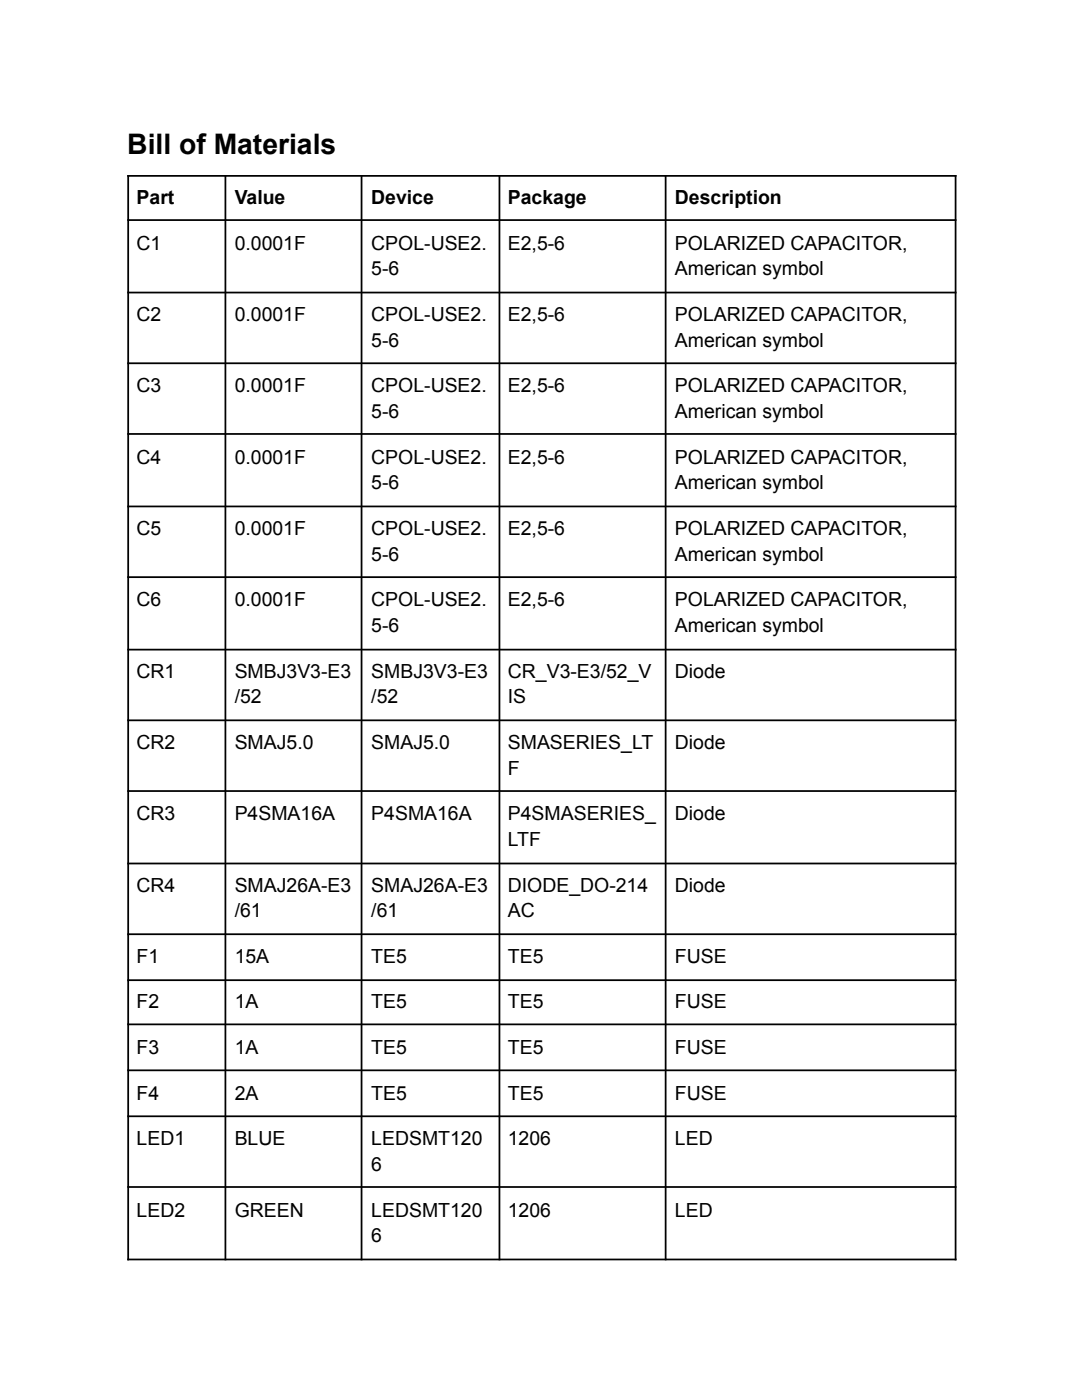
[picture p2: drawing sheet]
<svg xmlns="http://www.w3.org/2000/svg" width="216mm" height="279mm" viewBox="0 0 216 279" stroke-linecap="round" stroke-linejoin="round" font-family="sans-serif">
<defs><g id="words">
<text font-size="5.6" x="25.4" y="30.7">Bill of Materials</text>
<g font-size="3.9">
<text x="27.3" y="40.7">Part</text>
<text x="46.8" y="40.7">Value</text>
<text x="74.1" y="40.7">Device</text>
<text x="101.3" y="40.7">Package</text>
<text x="134.7" y="40.7">Description</text>
<text x="27.3" y="49.8">C1</text>
<text x="46.8" y="49.8">0.0001F</text>
<text x="74.1" y="49.8">CPOL-USE2.</text>
<text x="101.3" y="49.8">E2,5-6</text>
<text x="134.7" y="49.8">POLARIZED CAPACITOR,</text>
<text x="74.1" y="55">5-6</text>
<text x="134.7" y="55">American symbol</text>
<text x="27.3" y="64.1">C2</text>
<text x="46.8" y="64.1">0.0001F</text>
<text x="74.1" y="64.1">CPOL-USE2.</text>
<text x="101.3" y="64.1">E2,5-6</text>
<text x="134.7" y="64.1">POLARIZED CAPACITOR,</text>
<text x="74.1" y="69.2">5-6</text>
<text x="134.7" y="69.2">American symbol</text>
<text x="27.3" y="78.3">C3</text>
<text x="46.8" y="78.3">0.0001F</text>
<text x="74.1" y="78.3">CPOL-USE2.</text>
<text x="74.1" y="83.4">5-6</text>
<text x="101.3" y="78.3">E2,5-6</text>
<text x="134.7" y="78.3">POLARIZED CAPACITOR,</text>
<text x="134.7" y="83.4">American symbol</text>
<text x="27.3" y="92.5">C4</text>
<text x="46.8" y="92.5">0.0001F</text>
<text x="74.1" y="92.5">CPOL-USE2.</text>
<text x="101.3" y="92.5">E2,5-6</text>
<text x="134.7" y="92.5">POLARIZED CAPACITOR,</text>
<text x="74.1" y="97.7">5-6</text>
<text x="134.7" y="97.7">American symbol</text>
<text x="27.3" y="106.8">C5</text>
<text x="46.8" y="106.8">0.0001F</text>
<text x="74.1" y="106.8">CPOL-USE2.</text>
<text x="101.3" y="106.8">E2,5-6</text>
<text x="134.7" y="106.8">POLARIZED CAPACITOR,</text>
<text x="74.1" y="111.9">5-6</text>
<text x="134.7" y="111.9">American symbol</text>
<text x="27.3" y="121">C6</text>
<text x="46.8" y="121">0.0001F</text>
<text x="74.1" y="121">CPOL-USE2.</text>
<text x="101.3" y="121">E2,5-6</text>
<text x="134.7" y="121">POLARIZED CAPACITOR,</text>
<text x="74.1" y="126.1">5-6</text>
<text x="134.7" y="126.1">American symbol</text>
<text x="27.3" y="135.2">CR1</text>
<text x="46.8" y="135.2">SMBJ3V3-E3</text>
<text x="74.1" y="135.2">SMBJ3V3-E3</text>
<text x="101.3" y="135.2">CR_V3-E3/52_V</text>
<text x="134.7" y="135.2">Diode</text>
<text x="46.8" y="140.4">/52</text>
<text x="74.1" y="140.4">/52</text>
<text x="101.3" y="140.4">IS</text>
<text x="27.3" y="149.5">CR2</text>
<text x="46.8" y="149.5">SMAJ5.0</text>
<text x="74.1" y="149.5">SMAJ5.0</text>
<text x="101.3" y="149.5">SMASERIES_LT</text>
<text x="134.7" y="149.5">Diode</text>
<text x="101.3" y="154.6">F</text>
<text x="27.3" y="163.7">CR3</text>
<text x="46.8" y="163.7">P4SMA16A</text>
<text x="74.1" y="163.7">P4SMA16A</text>
<text x="101.3" y="163.7">P4SMASERIES_</text>
<text x="134.7" y="163.7">Diode</text>
<text x="101.3" y="168.8">LTF</text>
<text x="27.3" y="177.9">CR4</text>
<text x="46.8" y="177.9">SMAJ26A-E3</text>
<text x="74.1" y="177.9">SMAJ26A-E3</text>
<text x="101.3" y="177.9">DIODE_DO-214</text>
<text x="134.7" y="177.9">Diode</text>
<text x="46.8" y="183.1">/61</text>
<text x="74.1" y="183.1">/61</text>
<text x="101.3" y="183.1">AC</text>
<text x="27.3" y="192.2">F1</text>
<text x="46.8" y="192.2">15A</text>
<text x="74.1" y="192.2">TE5</text>
<text x="101.3" y="192.2">TE5</text>
<text x="134.7" y="192.2">FUSE</text>
<text x="27.3" y="201.3">F2</text>
<text x="46.8" y="201.3">1A</text>
<text x="74.1" y="201.3">TE5</text>
<text x="101.3" y="201.3">TE5</text>
<text x="134.7" y="201.3">FUSE</text>
<text x="27.3" y="210.4">F3</text>
<text x="46.8" y="210.4">1A</text>
<text x="74.1" y="210.4">TE5</text>
<text x="101.3" y="210.4">TE5</text>
<text x="134.7" y="210.4">FUSE</text>
<text x="27.3" y="219.5">F4</text>
<text x="46.8" y="219.5">2A</text>
<text x="74.1" y="219.5">TE5</text>
<text x="101.3" y="219.5">TE5</text>
<text x="134.7" y="219.5">FUSE</text>
<text x="27.3" y="228.6">LED1</text>
<text x="46.8" y="228.6">BLUE</text>
<text x="74.1" y="228.6">LEDSMT120</text>
<text x="74.1" y="233.7">6</text>
<text x="101.3" y="228.6">1206</text>
<text x="134.7" y="228.6">LED</text>
<text x="27.3" y="242.8">LED2</text>
<text x="46.8" y="242.8">GREEN</text>
<text x="74.1" y="242.8">LEDSMT120</text>
<text x="101.3" y="242.8">1206</text>
<text x="134.7" y="242.8">LED</text>
<text x="74.1" y="247.9">6</text>
</g>
</g></defs>
<g fill="none" stroke="#000" stroke-width=".35">
<path d="M25.4 35.1h165.5M25.6 34.9v216.6M45 34.9v216.6M72.1 34.9v216.6M99.7 34.9v216.6M132.8 34.9v216.6M190.7 34.9v216.6M25.4 43.9h165.5M25.4 58.4h165.5M25.4 72.5h165.5M25.4 86.6h165.5M25.4 101.1h165.5"/>
<path d="M25.4 115.2h165.5M25.4 129.6h165.5M25.4 143.8h165.5M25.4 157.9h165.5M25.4 172.3h165.5M25.4 186.4h165.5M25.4 195.6h165.5M25.4 204.4h165.5M25.4 213.6h165.5M25.4 222.8h165.5M25.4 236.9h165.5M25.4 251.4h165.5"/>
</g>
<use href="#words"/>
</svg>
